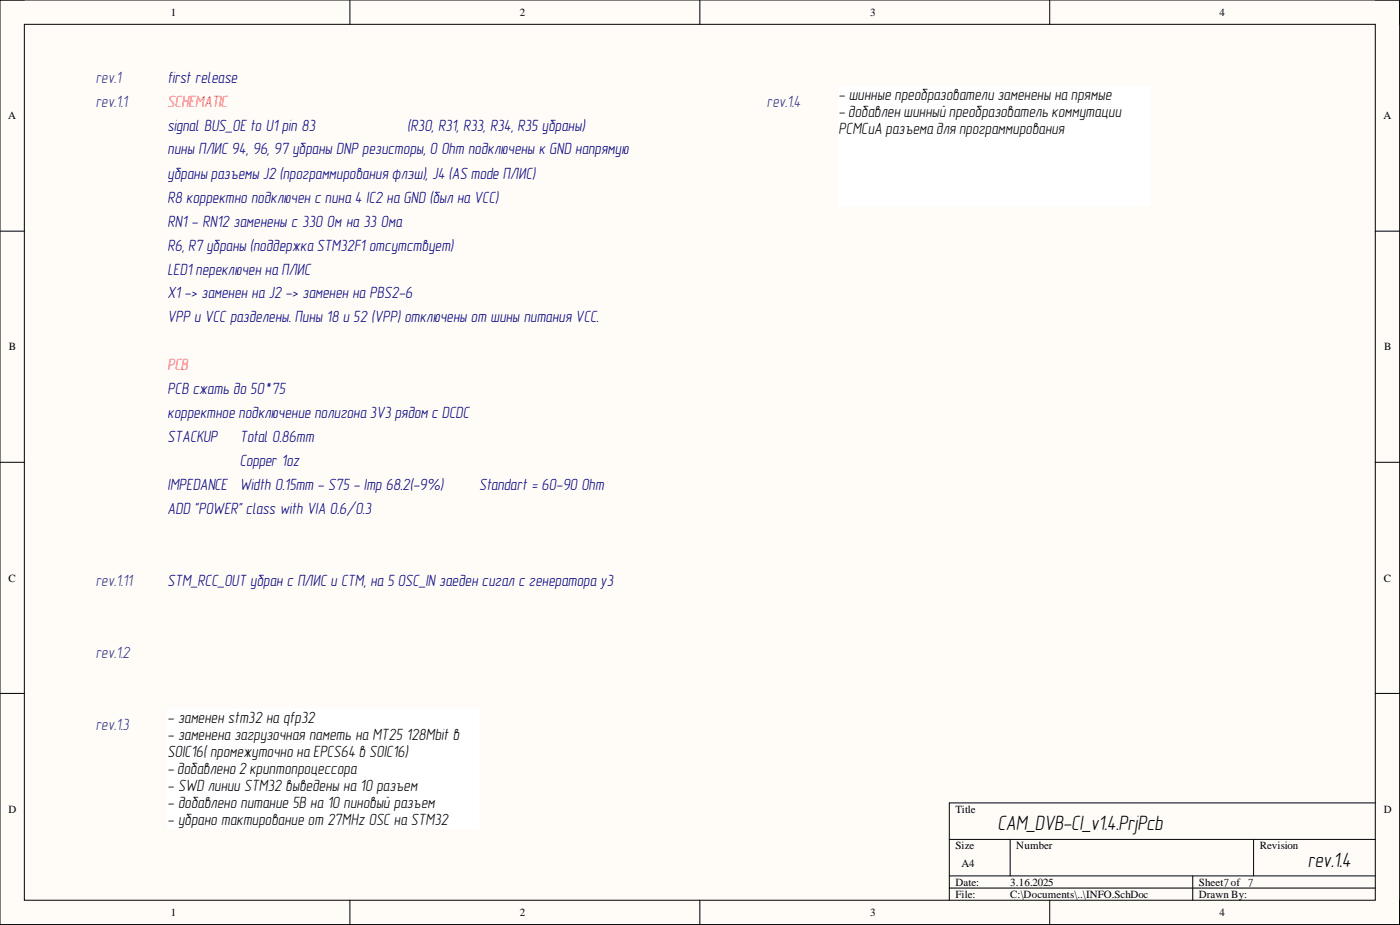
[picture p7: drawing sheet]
<svg xmlns="http://www.w3.org/2000/svg" width="292mm" height="193mm" viewBox="0 0 292 193" stroke-linecap="round" stroke-linejoin="round" font-family="sans-serif">
<defs><g id="words">
<g font-size="4.4">
<text x="208.1" y="173.2">CAM_DVB-CI_v1.4.PrjPcb</text>
<text x="272.9" y="180.8">rev.1.4</text>
</g>
<g font-size="3.4" fill="#0b5394">
<text x="20" y="17.3">rev.1</text>
<text x="20" y="22.2">rev.1.1</text>
<text x="160" y="22.2">rev.1.4</text>
<text x="20" y="122.2">rev.1.11</text>
<text x="20" y="137.2">rev.1.2</text>
<text x="20" y="152.2">rev.1.3</text>
</g>
<g font-size="3.4" fill="#000080">
<text x="35" y="17.3">first release</text>
<text x="35" y="27.2">signal BUS_OE to U1 pin 83</text>
<text x="85" y="27.2">(R30, R31, R33, R34, R35 убраны)</text>
<text x="35" y="32.2">пины ПЛИС 94, 96, 97 убраны DNP резисторы, 0 Ohm подключены к GND напрямую</text>
<text x="35" y="37.3">убраны разъемы J2 (программирования флэш), J4 (AS mode ПЛИС)</text>
<text x="35" y="42.3">R8 корректно подключен с пина 4 IC2 на GND (был на VCC)</text>
<text x="35" y="47.3">RN1 - RN12 заменены с 330 Ом на 33 Ома</text>
<text x="35" y="52.3">R6, R7 убраны (поддержка STM32F1 отсутствует)</text>
<text x="35" y="57.3">LED1 переключен на ПЛИС</text>
<text x="35" y="62.3">X1 -&gt; заменен на J2 -&gt; заменен на PBS2-6</text>
<text x="35" y="67.3">VPP и VCC разделены. Пины 18 и 52 (VPP) отключены от шины питания VCC.</text>
<text x="35" y="82.2">PCB сжать до 50*75</text>
<text x="35" y="87.2">корректное подключение полигона 3V3 рядом с DCDC</text>
<text x="35" y="92.2">STACKUP</text>
<text x="50" y="92.2">Total 0.86mm</text>
<text x="50" y="97.2">Copper 1oz</text>
<text x="35" y="102.2">IMPEDANCE</text>
<text x="35" y="107.2">ADD &quot;POWER&quot; class with VIA 0.6/0.3</text>
<text x="50" y="102.2">Width 0.15mm - S75 - Imp 68.2(-9%)</text>
<text x="100" y="102.2">Standart = 60-90 Ohm</text>
<text x="35" y="122.2">STM_RCC_OUT убран с ПЛИС и СТМ, на 5 OSC_IN заеден сигал с генератора y3</text>
</g>
<g font-size="3.4" fill="#f00">
<text x="35" y="22.2">SCHEMATIC</text>
<text x="35" y="77.2">PCB</text>
</g>
<g font-size="3.4">
<text x="175" y="20.8">- шинные преобразователи заменены на прямые</text>
<text x="175" y="24.4">- добавлен шинный преобразователь коммутации</text>
<text x="175" y="27.9">РСМСиА разъема для программирования</text>
<text x="35" y="150.8">- заменен stm32 на qfp32</text>
<text x="35" y="154.3">- заменена загрузочная паметь на MT25 128Mbit в</text>
<text x="35" y="157.9">SOIC16( промежуточно на EPCS64 в SOIC16)</text>
<text x="35" y="161.4">- добавлено 2 криптопроцессора</text>
<text x="35" y="165">- SWD линии STM32 выведены на 10 разъем</text>
<text x="35" y="168.5">- добавлено питание 5В на 10 пиновый разъем</text>
<text x="35" y="172.1">- убрано тактирование от 27MHz OSC на STM32</text>
</g>
<g font-size="2.3">
<text x="35.6" y="3.3">1</text>
<text x="108.4" y="3.3">2</text>
<text x="181.6" y="3.3">3</text>
<text x="254.4" y="3.3">4</text>
<text x="1.7" y="24.9">A</text>
<text x="288.6" y="24.9">A</text>
<text x="1.9" y="73.1">B</text>
<text x="288.8" y="73.1">B</text>
<text x="1.8" y="121.3">C</text>
<text x="288.7" y="121.3">C</text>
<text x="1.8" y="169.5">D</text>
<text x="199.3" y="169.5">Title</text>
<text x="288.7" y="169.5">D</text>
<text x="199.3" y="177.1">Size</text>
<text x="212" y="177.1">Number</text>
<text x="262.8" y="177.1">Revision</text>
<text x="199.3" y="184.8">Date:</text>
<text x="200.6" y="181">A4</text>
<text x="210.8" y="184.8">3.16.2025</text>
<text x="250.1" y="184.8">Sheet7 of 7</text>
<text x="35.6" y="191.1">1</text>
<text x="108.4" y="191.1">2</text>
<text x="181.6" y="191.1">3</text>
<text x="199.3" y="187.3">File:</text>
<text x="210.8" y="187.3">C:\Documents\..\INFO.SchDoc</text>
<text x="250.1" y="187.3">Drawn By:</text>
<text x="254.4" y="191.1">4</text>
</g>
</g></defs>
<path d="M0 0h292v192.9h-292z" fill-rule="evenodd" fill="#fffcf8"/>
<path d="M0 0h292v192.9h-292z" fill="none" stroke="#000" stroke-width=".21"/>
<path d="M5.1 5.1h281.8v182.7h-281.8z" fill-rule="evenodd" fill="#fffcf8"/>
<g fill="none" stroke="#000" stroke-width=".21">
<path d="M0 0h5.1M73 0v5.1M146 0v5.1M219 0v5.1M286.9 0h5.1v5.1M5.1 5.1h281.8v182.7h-281.8zM0 48.2h5.1M286.9 48.2h5.1M0 96.4h5.1M286.9 96.4h5.1M0 144.7h5.1M286.9 144.7h5.1"/>
<path d="M198.1 175.1h88.8M210.8 175.1v7.6M261.6 175.1v7.6M286.9 167.5h-88.8v20.3M73 187.8v5.1M146 187.8v5.1M198.1 182.7h88.8M198.1 185.3h88.8M219 187.8v5.1M248.9 182.7v5.1M292 187.8v5.1"/>
</g>
<path d="M35 147.9h65v25h-65z" fill-rule="evenodd" fill="#fff"/>
<path d="M35 147.9h65v25h-65z" fill="none" stroke="#fff" stroke-width=".21"/>
<path d="M175 18h64.9v25h-64.9z" fill-rule="evenodd" fill="#fff"/>
<path d="M175 18h64.9v25h-64.9z" fill="none" stroke="#fff" stroke-width=".21"/>
<use href="#words"/>
</svg>
